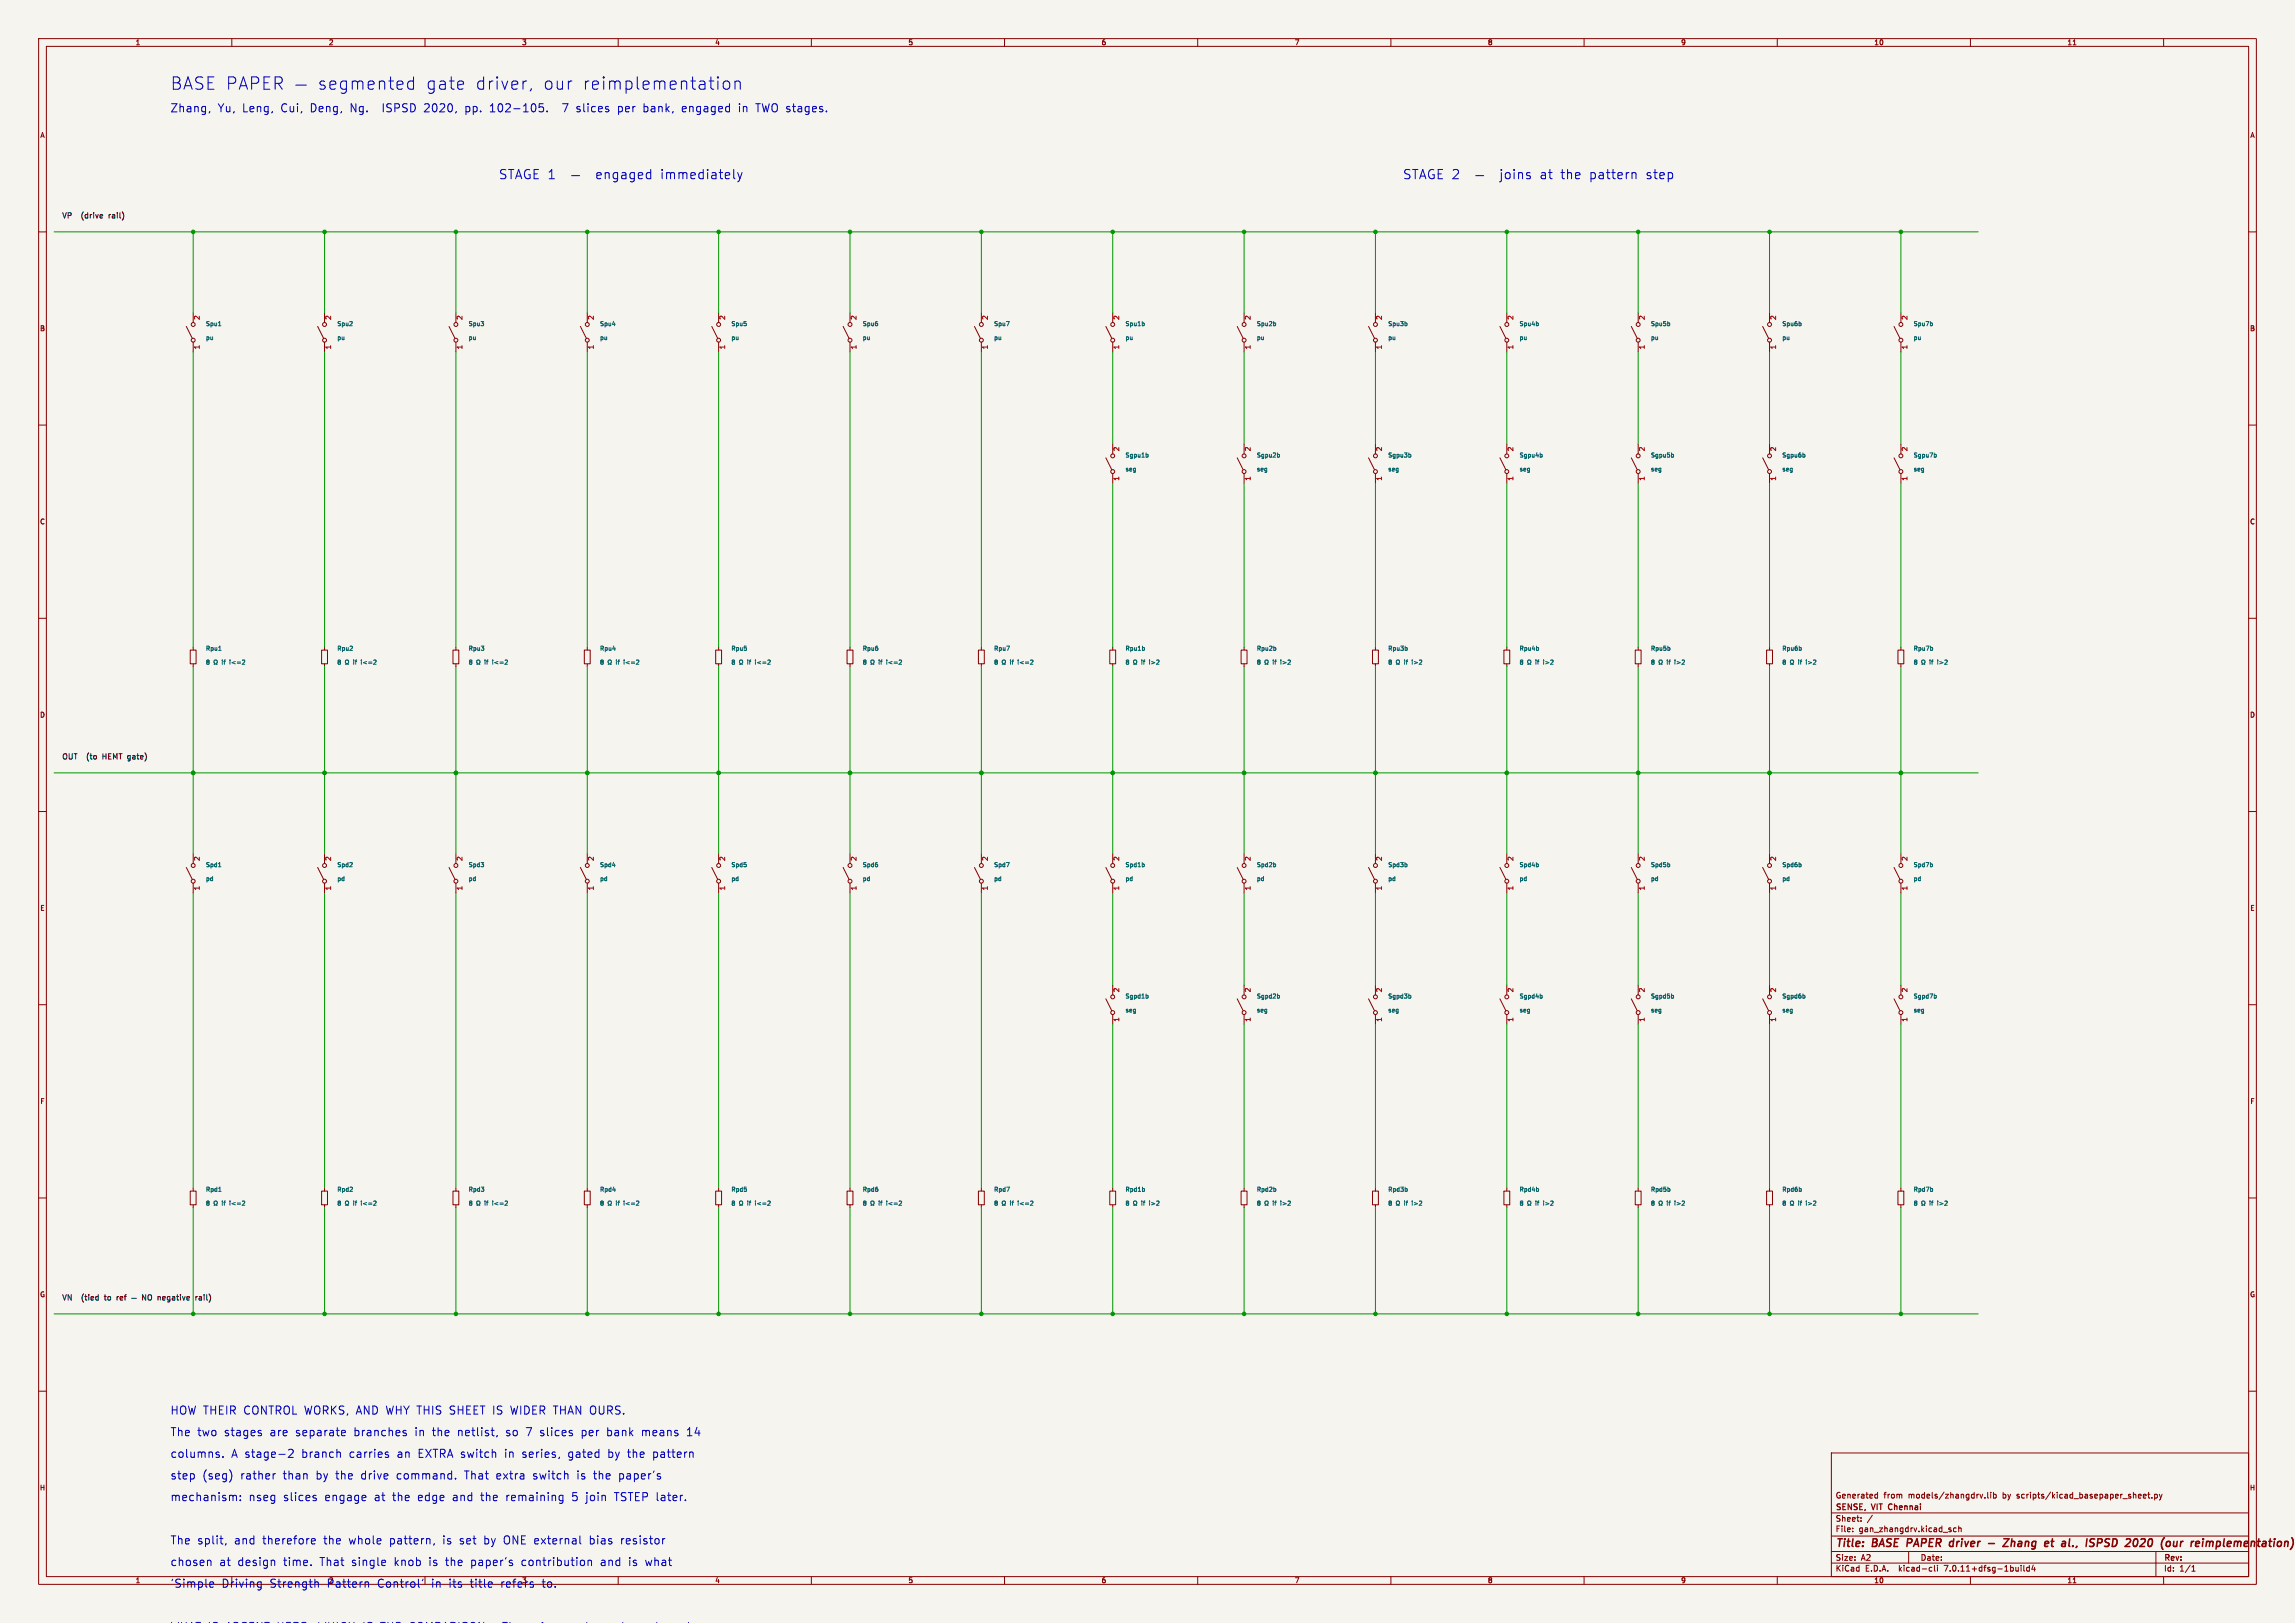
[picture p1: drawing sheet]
<svg xmlns="http://www.w3.org/2000/svg" width="594mm" height="420mm" viewBox="0 0 594 420" stroke-linecap="round" stroke-linejoin="round" font-family="sans-serif">
<defs><g id="words">
<g font-size="4.5" fill="#0000c2">
<text x="109.4" y="23.4">gate</text>
<text x="122" y="23.4">driver,</text>
<text x="139.4" y="23.4">our</text>
<text x="149.4" y="23.4">reimplementation</text>
</g>
<g font-size="3.3" fill="#0000c2">
<text x="129" y="46.6">STAGE 1</text>
<text x="170.6" y="46.6">immediately</text>
<text x="363" y="46.6">STAGE 2</text>
<text x="398.2" y="46.6">at</text>
<text x="403.5" y="46.6">the</text>
<text x="410.9" y="46.6">pattern</text>
<text x="425.5" y="46.6">step</text>
</g>
<g font-size="2.9" fill="#0000c2">
<text x="44" y="29.3">Zhang,</text>
<text x="56.2" y="29.3">Yu, Leng,</text>
<text x="72.5" y="29.3">Cui,</text>
<text x="80.1" y="29.3">Deng,</text>
<text x="90.5" y="29.3">Ng.</text>
<text x="98.9" y="29.3">ISPSD</text>
<text x="109.7" y="29.3">2020,</text>
<text x="120.3" y="29.3">pp.</text>
<text x="126.8" y="29.3">102-105.</text>
<text x="145.6" y="29.3">7 slices</text>
<text x="160" y="29.3">per</text>
<text x="166.7" y="29.3">bank,</text>
<text x="176.7" y="29.3">engaged</text>
<text x="191.4" y="29.3">in</text>
<text x="196" y="29.3">TWO stages.</text>
<text x="44" y="371.9">The two</text>
<text x="44" y="366.3">HOW THEIR CONTROL WORKS, AND WHY THIS SHEET IS WIDER THAN OURS.</text>
<text x="57.9" y="371.9">stages</text>
<text x="69.7" y="371.9">are</text>
<text x="76.3" y="371.9">separate</text>
<text x="91.5" y="371.9">branches</text>
<text x="107.3" y="371.9">in</text>
<text x="111.9" y="371.9">the</text>
<text x="118.4" y="371.9">netlist,</text>
<text x="130.9" y="371.9">so</text>
<text x="136.2" y="371.9">7 slices</text>
<text x="150.5" y="371.9">per</text>
<text x="157.2" y="371.9">bank</text>
<text x="166.2" y="371.9">means</text>
<text x="178" y="371.9">14</text>
<text x="44" y="377.5">columns.</text>
<text x="59.7" y="377.5">A stage-2</text>
<text x="77.9" y="377.5">branch</text>
<text x="90.2" y="377.5">carries</text>
<text x="102.7" y="377.5">an</text>
<text x="108.1" y="377.5">EXTRA switch</text>
<text x="130.6" y="377.5">in</text>
<text x="135.1" y="377.5">series,</text>
<text x="147.1" y="377.5">gated</text>
<text x="157.4" y="377.5">by</text>
<text x="162.5" y="377.5">the</text>
<text x="169.1" y="377.5">pattern</text>
<text x="44" y="383.1">step</text>
<text x="52.2" y="383.1">(seg)</text>
<text x="62.1" y="383.1">rather</text>
<text x="73.1" y="383.1">than</text>
<text x="81.6" y="383.1">by</text>
<text x="86.8" y="383.1">the</text>
<text x="93.3" y="383.1">drive</text>
<text x="102.6" y="383.1">command.</text>
<text x="120.2" y="383.1">That</text>
<text x="128.4" y="383.1">extra</text>
<text x="138" y="383.1">switch</text>
<text x="149.4" y="383.1">is</text>
<text x="153.7" y="383.1">the</text>
<text x="160.3" y="383.1">paper's</text>
<text x="44" y="388.7">mechanism:</text>
<text x="64.2" y="388.7">nseg</text>
<text x="73.2" y="388.7">slices</text>
<text x="83.9" y="388.7">engage</text>
<text x="96.7" y="388.7">at</text>
<text x="101.5" y="388.7">the</text>
<text x="108" y="388.7">edge</text>
<text x="117.1" y="388.7">and</text>
<text x="124.4" y="388.7">the</text>
<text x="130.9" y="388.7">remaining</text>
<text x="148.1" y="388.7">5 join</text>
<text x="159.1" y="388.7">TSTEP later.</text>
<text x="44" y="399.9">The split,</text>
<text x="60.5" y="399.9">and</text>
<text x="67.8" y="399.9">therefore</text>
<text x="83.6" y="399.9">the</text>
<text x="90.2" y="399.9">whole</text>
<text x="100.7" y="399.9">pattern,</text>
<text x="114.6" y="399.9">is</text>
<text x="118.9" y="399.9">set</text>
<text x="125.2" y="399.9">by</text>
<text x="130.4" y="399.9">ONE external</text>
<text x="152.6" y="399.9">bias</text>
<text x="160.8" y="399.9">resistor</text>
<text x="44" y="405.5">chosen</text>
<text x="56.6" y="405.5">at</text>
<text x="61.4" y="405.5">design</text>
<text x="73.2" y="405.5">time.</text>
<text x="82.6" y="405.5">That</text>
<text x="90.9" y="405.5">single</text>
<text x="101.9" y="405.5">knob</text>
<text x="111" y="405.5">is</text>
<text x="115.3" y="405.5">the</text>
<text x="121.8" y="405.5">paper's</text>
<text x="135" y="405.5">contribution</text>
<text x="155.5" y="405.5">and</text>
<text x="162.8" y="405.5">is</text>
<text x="167.2" y="405.5">what</text>
<text x="44" y="411.1">'Simple</text>
<text x="57.2" y="411.1">Driving</text>
<text x="69.7" y="411.1">Strength</text>
<text x="84.5" y="411.1">Pattern</text>
<text x="97.5" y="411.1">Control'</text>
<text x="111.6" y="411.1">in</text>
<text x="116.1" y="411.1">its</text>
<text x="121.7" y="411.1">title</text>
<text x="129.6" y="411.1">refers</text>
<text x="140.3" y="411.1">to.</text>
</g>
<g font-size="2.8" fill="#840000">
<text x="475" y="400.9">Title:</text>
<text x="484.7" y="400.9">BASE PAPER</text>
<text x="506.3" y="400.9">driver</text>
<text x="521.9" y="400.9">Zhang</text>
<text x="533.3" y="400.9">et</text>
<text x="538.5" y="400.9">al.,</text>
<text x="545.6" y="400.9">ISPSD</text>
<text x="556.7" y="400.9">2020</text>
<text x="566.6" y="400.9">(our</text>
<text x="575.1" y="400.9">reimplementatio</text>
</g>
<g font-size="2.1" fill="#840000">
<text x="475" y="388">Generated</text>
<text x="487.5" y="388">from</text>
<text x="494" y="388">models/zhangdrv.lib</text>
<text x="518.5" y="388">by</text>
<text x="522.3" y="388">scripts/kicad_basepaper_sheet.py</text>
<text x="475" y="394">Sheet:</text>
<text x="475" y="391.2">SENSE,</text>
<text x="484.6" y="391.2">VIT</text>
<text x="489.5" y="391.2">Chennai</text>
<text x="475" y="396.7">File:</text>
<text x="481.1" y="396.7">gan_zhangdrv.kicad_sch</text>
<text x="475" y="406.9">KiCad</text>
<text x="475" y="404.1">Size:</text>
<text x="481.7" y="404.1">A2</text>
<text x="482.7" y="406.9">E.D.A.</text>
<text x="491.6" y="406.9">kicad-cli</text>
<text x="497" y="404.1">Date:</text>
<text x="503.5" y="406.9">7.0.11+dfsg-1build4</text>
<text x="560" y="404.3">Rev:</text>
<text x="560" y="406.9">Id:</text>
<text x="564.1" y="406.9">1/1</text>
</g>
<g font-size="1.9" fill="#0f0f0f">
<text x="16" y="56.6">VP</text>
<text x="21.1" y="56.6">(drive</text>
<text x="28.3" y="56.6">rail)</text>
<text x="16" y="196.6">OUT</text>
<text x="22.5" y="196.6">(to</text>
<text x="26.7" y="196.6">HEMT gate)</text>
<text x="16" y="336.6">VN</text>
<text x="21.2" y="336.6">(tied</text>
<text x="27.3" y="336.6">to</text>
<text x="30.6" y="336.6">ref</text>
<text x="51.7" y="336.6">rail)</text>
</g>
<g font-size="1.8" fill="#840000">
<text x="35" y="11.9">1</text>
<text x="85" y="11.9">2</text>
<text x="135" y="11.9">3</text>
<text x="185" y="11.9">4</text>
<text x="235" y="11.9">5</text>
<text x="285" y="11.9">6</text>
<text x="335" y="11.9">7</text>
<text x="385" y="11.9">8</text>
<text x="435" y="11.9">9</text>
<text x="485" y="11.9">10</text>
<text x="535" y="11.9">11</text>
<text x="10.3" y="35.9">A</text>
<text x="582.3" y="35.9">A</text>
<text x="10.3" y="85.9">B</text>
<text x="582.3" y="85.9">B</text>
<text x="10.3" y="135.9">C</text>
<text x="582.3" y="135.9">C</text>
<text x="10.3" y="185.9">D</text>
<text x="582.3" y="185.9">D</text>
<text x="10.3" y="235.9">E</text>
<text x="582.3" y="235.9">E</text>
<text x="10.3" y="285.9">F</text>
<text x="582.3" y="285.9">F</text>
<text x="10.3" y="335.9">G</text>
<text x="582.3" y="335.9">G</text>
<text x="10.2" y="385.9">H</text>
<text x="582.2" y="385.9">H</text>
<text x="35" y="409.9">1</text>
<text x="185" y="409.9">4</text>
<text x="235" y="409.9">5</text>
<text x="285" y="409.9">6</text>
<text x="335" y="409.9">7</text>
<text x="385" y="409.9">8</text>
<text x="435" y="409.9">9</text>
<text x="485" y="409.9">10</text>
<text x="535" y="409.9">11</text>
</g>
<g font-size="1.8" fill="#a90000">
<text x="52" y="82.9" transform="rotate(-90 52 82.9)">2</text>
<text x="86" y="82.9" transform="rotate(-90 86 82.9)">2</text>
<text x="120" y="82.9" transform="rotate(-90 120 82.9)">2</text>
<text x="154" y="82.9" transform="rotate(-90 154 82.9)">2</text>
<text x="188" y="82.9" transform="rotate(-90 188 82.9)">2</text>
<text x="222" y="82.9" transform="rotate(-90 222 82.9)">2</text>
<text x="256" y="82.9" transform="rotate(-90 256 82.9)">2</text>
<text x="290" y="82.9" transform="rotate(-90 290 82.9)">2</text>
<text x="324" y="82.9" transform="rotate(-90 324 82.9)">2</text>
<text x="358" y="82.9" transform="rotate(-90 358 82.9)">2</text>
<text x="392" y="82.9" transform="rotate(-90 392 82.9)">2</text>
<text x="426" y="82.9" transform="rotate(-90 426 82.9)">2</text>
<text x="460" y="82.9" transform="rotate(-90 460 82.9)">2</text>
<text x="494" y="82.9" transform="rotate(-90 494 82.9)">2</text>
<text x="52" y="90.5" transform="rotate(-90 52 90.5)">1</text>
<text x="86" y="90.5" transform="rotate(-90 86 90.5)">1</text>
<text x="120" y="90.5" transform="rotate(-90 120 90.5)">1</text>
<text x="154" y="90.5" transform="rotate(-90 154 90.5)">1</text>
<text x="188" y="90.5" transform="rotate(-90 188 90.5)">1</text>
<text x="222" y="90.5" transform="rotate(-90 222 90.5)">1</text>
<text x="256" y="90.5" transform="rotate(-90 256 90.5)">1</text>
<text x="290" y="90.5" transform="rotate(-90 290 90.5)">1</text>
<text x="324" y="90.5" transform="rotate(-90 324 90.5)">1</text>
<text x="358" y="90.5" transform="rotate(-90 358 90.5)">1</text>
<text x="392" y="90.5" transform="rotate(-90 392 90.5)">1</text>
<text x="426" y="90.5" transform="rotate(-90 426 90.5)">1</text>
<text x="460" y="90.5" transform="rotate(-90 460 90.5)">1</text>
<text x="494" y="90.5" transform="rotate(-90 494 90.5)">1</text>
<text x="290" y="116.9" transform="rotate(-90 290 116.9)">2</text>
<text x="324" y="116.9" transform="rotate(-90 324 116.9)">2</text>
<text x="358" y="116.9" transform="rotate(-90 358 116.9)">2</text>
<text x="392" y="116.9" transform="rotate(-90 392 116.9)">2</text>
<text x="426" y="116.9" transform="rotate(-90 426 116.9)">2</text>
<text x="460" y="116.9" transform="rotate(-90 460 116.9)">2</text>
<text x="494" y="116.9" transform="rotate(-90 494 116.9)">2</text>
<text x="290" y="124.5" transform="rotate(-90 290 124.5)">1</text>
<text x="324" y="124.5" transform="rotate(-90 324 124.5)">1</text>
<text x="358" y="124.5" transform="rotate(-90 358 124.5)">1</text>
<text x="392" y="124.5" transform="rotate(-90 392 124.5)">1</text>
<text x="426" y="124.5" transform="rotate(-90 426 124.5)">1</text>
<text x="460" y="124.5" transform="rotate(-90 460 124.5)">1</text>
<text x="494" y="124.5" transform="rotate(-90 494 124.5)">1</text>
<text x="52" y="222.9" transform="rotate(-90 52 222.9)">2</text>
<text x="86" y="222.9" transform="rotate(-90 86 222.9)">2</text>
<text x="120" y="222.9" transform="rotate(-90 120 222.9)">2</text>
<text x="154" y="222.9" transform="rotate(-90 154 222.9)">2</text>
<text x="188" y="222.9" transform="rotate(-90 188 222.9)">2</text>
<text x="222" y="222.9" transform="rotate(-90 222 222.9)">2</text>
<text x="256" y="222.9" transform="rotate(-90 256 222.9)">2</text>
<text x="290" y="222.9" transform="rotate(-90 290 222.9)">2</text>
<text x="324" y="222.9" transform="rotate(-90 324 222.9)">2</text>
<text x="358" y="222.9" transform="rotate(-90 358 222.9)">2</text>
<text x="392" y="222.9" transform="rotate(-90 392 222.9)">2</text>
<text x="426" y="222.9" transform="rotate(-90 426 222.9)">2</text>
<text x="460" y="222.9" transform="rotate(-90 460 222.9)">2</text>
<text x="494" y="222.9" transform="rotate(-90 494 222.9)">2</text>
<text x="52" y="230.5" transform="rotate(-90 52 230.5)">1</text>
<text x="86" y="230.5" transform="rotate(-90 86 230.5)">1</text>
<text x="120" y="230.5" transform="rotate(-90 120 230.5)">1</text>
<text x="154" y="230.5" transform="rotate(-90 154 230.5)">1</text>
<text x="188" y="230.5" transform="rotate(-90 188 230.5)">1</text>
<text x="222" y="230.5" transform="rotate(-90 222 230.5)">1</text>
<text x="256" y="230.5" transform="rotate(-90 256 230.5)">1</text>
<text x="290" y="230.5" transform="rotate(-90 290 230.5)">1</text>
<text x="324" y="230.5" transform="rotate(-90 324 230.5)">1</text>
<text x="358" y="230.5" transform="rotate(-90 358 230.5)">1</text>
<text x="392" y="230.5" transform="rotate(-90 392 230.5)">1</text>
<text x="426" y="230.5" transform="rotate(-90 426 230.5)">1</text>
<text x="460" y="230.5" transform="rotate(-90 460 230.5)">1</text>
<text x="494" y="230.5" transform="rotate(-90 494 230.5)">1</text>
<text x="290" y="256.9" transform="rotate(-90 290 256.9)">2</text>
<text x="324" y="256.9" transform="rotate(-90 324 256.9)">2</text>
<text x="358" y="256.9" transform="rotate(-90 358 256.9)">2</text>
<text x="392" y="256.9" transform="rotate(-90 392 256.9)">2</text>
<text x="426" y="256.9" transform="rotate(-90 426 256.9)">2</text>
<text x="460" y="256.9" transform="rotate(-90 460 256.9)">2</text>
<text x="494" y="256.9" transform="rotate(-90 494 256.9)">2</text>
<text x="290" y="264.5" transform="rotate(-90 290 264.5)">1</text>
<text x="324" y="264.5" transform="rotate(-90 324 264.5)">1</text>
<text x="358" y="264.5" transform="rotate(-90 358 264.5)">1</text>
<text x="392" y="264.5" transform="rotate(-90 392 264.5)">1</text>
<text x="426" y="264.5" transform="rotate(-90 426 264.5)">1</text>
<text x="460" y="264.5" transform="rotate(-90 460 264.5)">1</text>
<text x="494" y="264.5" transform="rotate(-90 494 264.5)">1</text>
</g>
<g font-size="1.8" fill="#0000c2">
<text x="85" y="409.9">2</text>
<text x="135" y="409.9">3</text>
</g>
<g font-size="1.5" fill="#006464">
<text x="53.2" y="84.6">Spu1</text>
<text x="53.2" y="88.2">pu</text>
<text x="87.2" y="84.6">Spu2</text>
<text x="87.2" y="88.2">pu</text>
<text x="121.2" y="84.6">Spu3</text>
<text x="121.2" y="88.2">pu</text>
<text x="155.2" y="84.6">Spu4</text>
<text x="155.2" y="88.2">pu</text>
<text x="189.2" y="84.6">Spu5</text>
<text x="189.2" y="88.2">pu</text>
<text x="223.2" y="84.6">Spu6</text>
<text x="223.2" y="88.2">pu</text>
<text x="257.2" y="84.6">Spu7</text>
<text x="257.2" y="88.2">pu</text>
<text x="291.2" y="84.6">Spu1b</text>
<text x="291.2" y="88.2">pu</text>
<text x="325.2" y="84.6">Spu2b</text>
<text x="325.2" y="88.2">pu</text>
<text x="359.2" y="84.6">Spu3b</text>
<text x="359.2" y="88.2">pu</text>
<text x="393.2" y="84.6">Spu4b</text>
<text x="393.2" y="88.2">pu</text>
<text x="427.2" y="84.6">Spu5b</text>
<text x="427.2" y="88.2">pu</text>
<text x="461.2" y="84.6">Spu6b</text>
<text x="461.2" y="88.2">pu</text>
<text x="495.2" y="84.6">Spu7b</text>
<text x="495.2" y="88.2">pu</text>
<text x="291.2" y="118.6">Sgpu1b</text>
<text x="325.2" y="118.6">Sgpu2b</text>
<text x="359.2" y="118.6">Sgpu3b</text>
<text x="393.2" y="118.6">Sgpu4b</text>
<text x="427.2" y="118.6">Sgpu5b</text>
<text x="461.2" y="118.6">Sgpu6b</text>
<text x="495.2" y="118.6">Sgpu7b</text>
<text x="291.2" y="122.2">seg</text>
<text x="325.2" y="122.2">seg</text>
<text x="359.2" y="122.2">seg</text>
<text x="393.2" y="122.2">seg</text>
<text x="427.2" y="122.2">seg</text>
<text x="461.2" y="122.2">seg</text>
<text x="495.2" y="122.2">seg</text>
<text x="53.2" y="168.6">Rpu1</text>
<text x="53.2" y="172.2">8</text>
<text x="57.6" y="172.2">if</text>
<text x="59.9" y="172.2">i&lt;=2</text>
<text x="87.2" y="168.6">Rpu2</text>
<text x="87.2" y="172.2">8</text>
<text x="91.6" y="172.2">if</text>
<text x="93.9" y="172.2">i&lt;=2</text>
<text x="121.2" y="168.6">Rpu3</text>
<text x="121.2" y="172.2">8</text>
<text x="125.6" y="172.2">if</text>
<text x="127.9" y="172.2">i&lt;=2</text>
<text x="155.2" y="168.6">Rpu4</text>
<text x="155.2" y="172.2">8</text>
<text x="159.6" y="172.2">if</text>
<text x="161.9" y="172.2">i&lt;=2</text>
<text x="189.2" y="168.6">Rpu5</text>
<text x="189.2" y="172.2">8</text>
<text x="193.6" y="172.2">if</text>
<text x="195.9" y="172.2">i&lt;=2</text>
<text x="223.2" y="168.6">Rpu6</text>
<text x="223.2" y="172.2">8</text>
<text x="227.6" y="172.2">if</text>
<text x="229.9" y="172.2">i&lt;=2</text>
<text x="257.2" y="168.6">Rpu7</text>
<text x="257.2" y="172.2">8</text>
<text x="261.6" y="172.2">if</text>
<text x="263.9" y="172.2">i&lt;=2</text>
<text x="291.2" y="168.6">Rpu1b</text>
<text x="291.2" y="172.2">8</text>
<text x="295.6" y="172.2">if</text>
<text x="297.9" y="172.2">i&gt;2</text>
<text x="325.2" y="168.6">Rpu2b</text>
<text x="325.2" y="172.2">8</text>
<text x="329.6" y="172.2">if</text>
<text x="331.9" y="172.2">i&gt;2</text>
<text x="359.2" y="168.6">Rpu3b</text>
<text x="359.2" y="172.2">8</text>
<text x="363.6" y="172.2">if</text>
<text x="365.9" y="172.2">i&gt;2</text>
<text x="393.2" y="168.6">Rpu4b</text>
<text x="393.2" y="172.2">8</text>
<text x="397.6" y="172.2">if</text>
<text x="399.9" y="172.2">i&gt;2</text>
<text x="427.2" y="168.6">Rpu5b</text>
<text x="427.2" y="172.2">8</text>
<text x="431.6" y="172.2">if</text>
<text x="433.9" y="172.2">i&gt;2</text>
<text x="461.2" y="168.6">Rpu6b</text>
<text x="461.2" y="172.2">8</text>
<text x="465.6" y="172.2">if</text>
<text x="467.9" y="172.2">i&gt;2</text>
<text x="495.2" y="168.6">Rpu7b</text>
<text x="495.2" y="172.2">8</text>
<text x="499.6" y="172.2">if</text>
<text x="501.9" y="172.2">i&gt;2</text>
<text x="53.2" y="224.6">Spd1</text>
<text x="87.2" y="224.6">Spd2</text>
<text x="121.2" y="224.6">Spd3</text>
<text x="155.2" y="224.6">Spd4</text>
<text x="189.2" y="224.6">Spd5</text>
<text x="223.2" y="224.6">Spd6</text>
<text x="257.2" y="224.6">Spd7</text>
<text x="291.2" y="224.6">Spd1b</text>
<text x="325.2" y="224.6">Spd2b</text>
<text x="359.2" y="224.6">Spd3b</text>
<text x="393.2" y="224.6">Spd4b</text>
<text x="427.2" y="224.6">Spd5b</text>
<text x="461.2" y="224.6">Spd6b</text>
<text x="495.2" y="224.6">Spd7b</text>
<text x="53.2" y="228.2">pd</text>
<text x="87.2" y="228.2">pd</text>
<text x="121.2" y="228.2">pd</text>
<text x="155.2" y="228.2">pd</text>
<text x="189.2" y="228.2">pd</text>
<text x="223.2" y="228.2">pd</text>
<text x="257.2" y="228.2">pd</text>
<text x="291.2" y="228.2">pd</text>
<text x="325.2" y="228.2">pd</text>
<text x="359.2" y="228.2">pd</text>
<text x="393.2" y="228.2">pd</text>
<text x="427.2" y="228.2">pd</text>
<text x="461.2" y="228.2">pd</text>
<text x="495.2" y="228.2">pd</text>
<text x="291.2" y="258.6">Sgpd1b</text>
<text x="291.2" y="262.2">seg</text>
<text x="325.2" y="258.6">Sgpd2b</text>
<text x="325.2" y="262.2">seg</text>
<text x="359.2" y="258.6">Sgpd3b</text>
<text x="359.2" y="262.2">seg</text>
<text x="393.2" y="258.6">Sgpd4b</text>
<text x="393.2" y="262.2">seg</text>
<text x="427.2" y="258.6">Sgpd5b</text>
<text x="427.2" y="262.2">seg</text>
<text x="461.2" y="258.6">Sgpd6b</text>
<text x="461.2" y="262.2">seg</text>
<text x="495.2" y="258.6">Sgpd7b</text>
<text x="495.2" y="262.2">seg</text>
<text x="53.2" y="308.6">Rpd1</text>
<text x="87.2" y="308.6">Rpd2</text>
<text x="121.2" y="308.6">Rpd3</text>
<text x="155.2" y="308.6">Rpd4</text>
<text x="189.2" y="308.6">Rpd5</text>
<text x="223.2" y="308.6">Rpd6</text>
<text x="257.2" y="308.6">Rpd7</text>
<text x="291.2" y="308.6">Rpd1b</text>
<text x="325.2" y="308.6">Rpd2b</text>
<text x="359.2" y="308.6">Rpd3b</text>
<text x="393.2" y="308.6">Rpd4b</text>
<text x="427.2" y="308.6">Rpd5b</text>
<text x="461.2" y="308.6">Rpd6b</text>
<text x="495.2" y="308.6">Rpd7b</text>
<text x="53.2" y="312.2">8</text>
<text x="57.6" y="312.2">if</text>
<text x="59.9" y="312.2">i&lt;=2</text>
<text x="87.2" y="312.2">8</text>
<text x="91.6" y="312.2">if</text>
<text x="93.9" y="312.2">i&lt;=2</text>
<text x="121.2" y="312.2">8</text>
<text x="125.6" y="312.2">if</text>
<text x="127.9" y="312.2">i&lt;=2</text>
<text x="155.2" y="312.2">8</text>
<text x="159.6" y="312.2">if</text>
<text x="161.9" y="312.2">i&lt;=2</text>
<text x="189.2" y="312.2">8</text>
<text x="193.6" y="312.2">if</text>
<text x="195.9" y="312.2">i&lt;=2</text>
<text x="223.2" y="312.2">8</text>
<text x="227.6" y="312.2">if</text>
<text x="229.9" y="312.2">i&lt;=2</text>
<text x="257.2" y="312.2">8</text>
<text x="261.6" y="312.2">if</text>
<text x="263.9" y="312.2">i&lt;=2</text>
<text x="291.2" y="312.2">8</text>
<text x="295.6" y="312.2">if</text>
<text x="297.9" y="312.2">i&gt;2</text>
<text x="325.2" y="312.2">8</text>
<text x="329.6" y="312.2">if</text>
<text x="331.9" y="312.2">i&gt;2</text>
<text x="359.2" y="312.2">8</text>
<text x="363.6" y="312.2">if</text>
<text x="365.9" y="312.2">i&gt;2</text>
<text x="393.2" y="312.2">8</text>
<text x="397.6" y="312.2">if</text>
<text x="399.9" y="312.2">i&gt;2</text>
<text x="427.2" y="312.2">8</text>
<text x="431.6" y="312.2">if</text>
<text x="433.9" y="312.2">i&gt;2</text>
<text x="461.2" y="312.2">8</text>
<text x="465.6" y="312.2">if</text>
<text x="467.9" y="312.2">i&gt;2</text>
<text x="495.2" y="312.2">8</text>
<text x="499.6" y="312.2">if</text>
<text x="501.9" y="312.2">i&gt;2</text>
</g>
</g></defs>
<path d="M0 0h594v420h-594z" fill="#f5f4ef" stroke="#f5f4ef" stroke-width=".26"/>
<g fill="none" stroke="#840000" stroke-width=".26">
<path d="M10 10h574v400h-574zM12 12h570v396h-570zM60 10v2M110 10v2M160 10v2M210 10v2M260 10v2M310 10v2M360 10v2M410 10v2M460 10v2M510 10v2"/>
<path d="M536.6 11.6h.7M560 10v2M10 60h2M582 60h2M48.2 84.5l1.5 3M50 80.9v2.6M50 88.5v2.6M82.2 84.5l1.5 3M84 80.9v2.6M84 88.5v2.6M116.2 84.5l1.5 3M118 80.9v2.6"/>
<path d="M118 88.5v2.6M150.2 84.5l1.5 3M152 80.9v2.6M152 88.5v2.6M184.2 84.5l1.5 3M186 80.9v2.6M186 88.5v2.6M218.2 84.5l1.5 3M220 80.9v2.6M220 88.5v2.6M252.2 84.5l1.5 3M254 80.9v2.6"/>
<path d="M254 88.5v2.6M286.2 84.5l1.5 3M288 80.9v2.6M288 88.5v2.6M320.2 84.5l1.5 3M322 80.9v2.6M322 88.5v2.6M354.2 84.5l1.5 3M356 80.9v2.6M356 88.5v2.6M388.2 84.5l1.5 3M390 80.9v2.6"/>
<path d="M390 88.5v2.6M422.2 84.5l1.5 3M424 80.9v2.6M424 88.5v2.6M456.2 84.5l1.5 3M458 80.9v2.6M458 88.5v2.6M490.2 84.5l1.5 3M492 80.9v2.6M492 88.5v2.6M10 110h2M286.2 118.5l1.5 3"/>
<path d="M288 114.9v2.6M320.2 118.5l1.5 3M322 114.9v2.6M354.2 118.5l1.5 3M356 114.9v2.6M388.2 118.5l1.5 3M390 114.9v2.6M422.2 118.5l1.5 3M424 114.9v2.6M456.2 118.5l1.5 3M458 114.9v2.6M490.2 118.5l1.5 3"/>
<path d="M492 114.9v2.6M582 110h2M288 122.5v2.6M322 122.5v2.6M356 122.5v2.6M390 122.5v2.6M424 122.5v2.6M458 122.5v2.6M492 122.5v2.6M10 160h2M582 160h2M49.2 168.2h1.6v3.6h-1.6z"/>
<path d="M50 167.5v.7M50 171.8v.7M83.2 168.2h1.6v3.6h-1.6zM84 167.5v.7M84 171.8v.7M117.2 168.2h1.6v3.6h-1.6zM118 167.5v.7M118 171.8v.7M151.2 168.2h1.6v3.6h-1.6zM152 167.5v.7M152 171.8v.7M185.2 168.2h1.6v3.6h-1.6z"/>
<path d="M186 167.5v.7M186 171.8v.7M219.2 168.2h1.6v3.6h-1.6zM220 167.5v.7M220 171.8v.7M253.2 168.2h1.6v3.6h-1.6zM254 167.5v.7M254 171.8v.7M287.2 168.2h1.6v3.6h-1.6zM288 167.5v.7M288 171.8v.7M321.2 168.2h1.6v3.6h-1.6z"/>
<path d="M322 167.5v.7M322 171.8v.7M355.2 168.2h1.6v3.6h-1.6zM356 167.5v.7M356 171.8v.7M389.2 168.2h1.6v3.6h-1.6zM390 167.5v.7M390 171.8v.7M423.2 168.2h1.6v3.6h-1.6zM424 167.5v.7M424 171.8v.7M457.2 168.2h1.6v3.6h-1.6z"/>
<path d="M458 167.5v.7M458 171.8v.7M491.2 168.2h1.6v3.6h-1.6zM492 167.5v.7M492 171.8v.7M10 210h2M582 210h2M48.2 224.5l1.5 3M50 220.9v2.6M50 228.5v2.6M82.2 224.5l1.5 3M84 220.9v2.6"/>
<path d="M84 228.5v2.6M116.2 224.5l1.5 3M118 220.9v2.6M118 228.5v2.6M150.2 224.5l1.5 3M152 220.9v2.6M152 228.5v2.6M184.2 224.5l1.5 3M186 220.9v2.6M186 228.5v2.6M218.2 224.5l1.5 3M220 220.9v2.6"/>
<path d="M220 228.5v2.6M252.2 224.5l1.5 3M254 220.9v2.6M254 228.5v2.6M286.2 224.5l1.5 3M288 220.9v2.6M288 228.5v2.6M320.2 224.5l1.5 3M322 220.9v2.6M322 228.5v2.6M354.2 224.5l1.5 3M356 220.9v2.6"/>
<path d="M356 228.5v2.6M388.2 224.5l1.5 3M390 220.9v2.6M390 228.5v2.6M422.2 224.5l1.5 3M424 220.9v2.6M424 228.5v2.6M456.2 224.5l1.5 3M458 220.9v2.6M458 228.5v2.6M490.2 224.5l1.5 3M492 220.9v2.6"/>
<path d="M492 228.5v2.6M10 260h2M286.2 258.5l1.5 3M288 254.9v2.6M320.2 258.5l1.5 3M322 254.9v2.6M354.2 258.5l1.5 3M356 254.9v2.6M388.2 258.5l1.5 3M390 254.9v2.6M422.2 258.5l1.5 3M424 254.9v2.6"/>
<path d="M456.2 258.5l1.5 3M458 254.9v2.6M490.2 258.5l1.5 3M492 254.9v2.6M582 260h2M288 262.5v2.6M322 262.5v2.6M356 262.5v2.6M390 262.5v2.6M424 262.5v2.6M458 262.5v2.6M492 262.5v2.6"/>
<path d="M10 310h2M49.2 308.2h1.6v3.6h-1.6zM50 307.5v.7M50 311.8v.7M83.2 308.2h1.6v3.6h-1.6zM84 307.5v.7M84 311.8v.7M117.2 308.2h1.6v3.6h-1.6zM118 307.5v.7M118 311.8v.7M151.2 308.2h1.6v3.6h-1.6zM152 307.5v.7"/>
<path d="M152 311.8v.7M185.2 308.2h1.6v3.6h-1.6zM186 307.5v.7M186 311.8v.7M219.2 308.2h1.6v3.6h-1.6zM220 307.5v.7M220 311.8v.7M253.2 308.2h1.6v3.6h-1.6zM254 307.5v.7M254 311.8v.7M287.2 308.2h1.6v3.6h-1.6zM288 307.5v.7"/>
<path d="M288 311.8v.7M321.2 308.2h1.6v3.6h-1.6zM322 307.5v.7M322 311.8v.7M355.2 308.2h1.6v3.6h-1.6zM356 307.5v.7M356 311.8v.7M389.2 308.2h1.6v3.6h-1.6zM390 307.5v.7M390 311.8v.7M423.2 308.2h1.6v3.6h-1.6zM424 307.5v.7"/>
<path d="M424 311.8v.7M457.2 308.2h1.6v3.6h-1.6zM458 307.5v.7M458 311.8v.7M491.2 308.2h1.6v3.6h-1.6zM492 307.5v.7M492 311.8v.7M582 310h2M10 360h2M474 376h108v32h-108zM582 360h2M474 397.5h108"/>
<path d="M474 391.5h108M479.5 396.2v.2M479.5 395.4v.2M481.7 393.5v.2M481.7 392.7v.2M484.6 392.1l-1.3 1.9M485.4 387.6h.6M485.4 386.7h.6M486 386.2v1.5M504.6 395.9h.4v.3l-.5 .2M504.6 395.4h.4M506.3 395.4h-.4l-.3 .3 .1 .6h.6"/>
<path d="M507 395.5l.5-.1 .1 1M507 394.9v1.5M513.7 387.5v.2M514.5 386.2v1.3l.2 .2M515.2 386.2v.1M515.2 386.7v1M516 386.7h.4l.3 .3-.2 .6h-.5M516 386.2v1.5M554.7 387.2l.8-.2-.1-.3h-.4l-.3 .2 .1 .7h.6M555.9 386.7h.6M556.1 386.2v1.3l.4 .2M557 387.5v.2"/>
<path d="M557.7 386.7h.4l.3 .3-.2 .6h-.5M557.7 386.7v1.5M558.9 386.7l.3 1M559.2 387.7l-.3 .5M559.6 386.7l-.4 1M110 408v2M160 408v2M210 408v2M260 408v2M310 408v2M360 408v2M410 408v2"/>
<path d="M460 408v2M474 404.5h108M474 401.5h108M494 401.5v3M499.6 405.6h.4M500 406.5l-.4 .1M500.7 405.1v1.3l.2 .2M501.5 405.1v.1M501.5 405.6v1M510 408v2M523.1 405.1v.1M523.1 405.6v1"/>
<path d="M523.8 405.1v1.3l.2 .2M525.2 405.6h-.4l-.3 .3 .2 .6h.5M525.2 405.1v1.5M526.2 405l-.3 1.1h.9M526.6 405.6v1M536.6 409.6h.7M558 401.5v6.5M560 408v2M567.3 406.6h.9M567.3 405.5l.4-.4v1.5"/>
<circle cx="50" cy="88" r=".51"/>
<circle cx="50" cy="84" r=".51"/>
<circle cx="84" cy="88" r=".51"/>
<circle cx="84" cy="84" r=".51"/>
<circle cx="118" cy="88" r=".51"/>
<circle cx="118" cy="84" r=".51"/>
<circle cx="152" cy="84" r=".51"/>
<circle cx="152" cy="88" r=".51"/>
<circle cx="186" cy="88" r=".51"/>
<circle cx="186" cy="84" r=".51"/>
<circle cx="220" cy="88" r=".51"/>
<circle cx="220" cy="84" r=".51"/>
<circle cx="254" cy="88" r=".51"/>
<circle cx="254" cy="84" r=".51"/>
<circle cx="288" cy="88" r=".51"/>
<circle cx="288" cy="84" r=".51"/>
<circle cx="322" cy="88" r=".51"/>
<circle cx="322" cy="84" r=".51"/>
<circle cx="356" cy="88" r=".51"/>
<circle cx="356" cy="84" r=".51"/>
<circle cx="390" cy="84" r=".51"/>
<circle cx="390" cy="88" r=".51"/>
<circle cx="424" cy="84" r=".51"/>
<circle cx="424" cy="88" r=".51"/>
<circle cx="458" cy="84" r=".51"/>
<circle cx="458" cy="88" r=".51"/>
<circle cx="492" cy="84" r=".51"/>
<circle cx="492" cy="88" r=".51"/>
<circle cx="288" cy="118" r=".51"/>
<circle cx="322" cy="118" r=".51"/>
<circle cx="356" cy="118" r=".51"/>
<circle cx="390" cy="118" r=".51"/>
<circle cx="424" cy="118" r=".51"/>
<circle cx="458" cy="118" r=".51"/>
<circle cx="492" cy="118" r=".51"/>
<circle cx="288" cy="122" r=".51"/>
<circle cx="322" cy="122" r=".51"/>
<circle cx="356" cy="122" r=".51"/>
<circle cx="390" cy="122" r=".51"/>
<circle cx="424" cy="122" r=".51"/>
<circle cx="458" cy="122" r=".51"/>
<circle cx="492" cy="122" r=".51"/>
<circle cx="50" cy="224" r=".51"/>
<circle cx="50" cy="228" r=".51"/>
<circle cx="84" cy="224" r=".51"/>
<circle cx="84" cy="228" r=".51"/>
<circle cx="118" cy="228" r=".51"/>
<circle cx="118" cy="224" r=".51"/>
<circle cx="152" cy="228" r=".51"/>
<circle cx="152" cy="224" r=".51"/>
<circle cx="186" cy="224" r=".51"/>
<circle cx="186" cy="228" r=".51"/>
<circle cx="220" cy="228" r=".51"/>
<circle cx="220" cy="224" r=".51"/>
<circle cx="254" cy="228" r=".51"/>
<circle cx="254" cy="224" r=".51"/>
<circle cx="288" cy="224" r=".51"/>
<circle cx="288" cy="228" r=".51"/>
<circle cx="322" cy="224" r=".51"/>
<circle cx="322" cy="228" r=".51"/>
<circle cx="356" cy="228" r=".51"/>
<circle cx="356" cy="224" r=".51"/>
<circle cx="390" cy="228" r=".51"/>
<circle cx="390" cy="224" r=".51"/>
<circle cx="424" cy="224" r=".51"/>
<circle cx="424" cy="228" r=".51"/>
<circle cx="458" cy="224" r=".51"/>
<circle cx="458" cy="228" r=".51"/>
<circle cx="492" cy="228" r=".51"/>
<circle cx="492" cy="224" r=".51"/>
<circle cx="288" cy="258" r=".51"/>
<circle cx="322" cy="258" r=".51"/>
<circle cx="356" cy="258" r=".51"/>
<circle cx="390" cy="258" r=".51"/>
<circle cx="424" cy="258" r=".51"/>
<circle cx="458" cy="258" r=".51"/>
<circle cx="492" cy="258" r=".51"/>
<circle cx="288" cy="262" r=".51"/>
<circle cx="322" cy="262" r=".51"/>
<circle cx="356" cy="262" r=".51"/>
<circle cx="390" cy="262" r=".51"/>
<circle cx="424" cy="262" r=".51"/>
<circle cx="458" cy="262" r=".51"/>
<circle cx="492" cy="262" r=".51"/>
</g>
<g fill="none" stroke="#840000" stroke-width=".4">
<path d="M505 398.9l.6 .1M505.7 398.2l-.3 2M514.7 399.4h1.5M518.6 398.2h1.4l-1.6 2h1.3M520.7 398.2l-.2 2M521.2 398.9l-.6 .2M530.8 398.9h.8M543 398.2h.8l.3 .4-.2 .5-1 .1M554.9 398.2l.4 .4-.2 .5-1.3 1.1M560.2 397.9l-.1 .1M564.5 398.9l-.2 1.3M565 398.9l-.6 .3"/>
<path d="M573.8 398.9l-.2 2M574.4 398.9l-.6 .1M505.5 400.1l-.6 .1M531.3 400.2h.1M537.6 400.1l-.3 .4M544.7 400.1l.3 .1M573.6 400.1h.8"/>
</g>
<path d="M488.9 389.4l-.1 .4 .1 .7" fill="none" stroke="#840000" stroke-width=".3"/>
<g fill="none" stroke="#006464" stroke-width=".26">
<path d="M56.5 84.3h.7M296.1 83.6v.6M330.1 83.6v.6M364.1 83.6v.6M398.1 83.6v.6M432.1 83.6v.6M466.1 83.6v.6M500.1 83.6v.6M296.7 117.6l.5 .2-.1 .4-.4 .1M330.7 117.6l.5 .2-.1 .4-.4 .1M364.7 117.6l.5 .2-.1 .4-.4 .1M398.7 117.6l.5 .2-.1 .4-.4 .1"/>
<path d="M432.7 117.6l.4 .1v.5M433.1 118.2l-.4 .1M433.1 118.2h.1M466.7 117.6l.5 .2-.1 .4-.4 .1M500.7 117.6l.4 .1v.5M501.1 118.2l-.4 .1M501.1 118.2h.1M55.4 171.9h.3v-.2a.47 .47 0 0 1-.3-.7 .47 .47 0 0 1 .7-.1l.1 .5-.2 .5h.2M56.6 168.3h.6M62.7 171.9h.7M63.3 170.9v.4M89.4 171.9h.3v-.2a.47 .47 0 0 1-.3-.7 .47 .47 0 0 1 .7-.1l.1 .5-.2 .5h.2"/>
<path d="M96.7 171.9h.7M97.3 170.9v.4M123.4 171.9h.3v-.2a.47 .47 0 0 1-.3-.7 .47 .47 0 0 1 .7-.1l.1 .5-.2 .5h.2M130.7 171.9h.7M131.3 170.9v.4M157.4 171.9h.3v-.2a.47 .47 0 0 1-.3-.7 .47 .47 0 0 1 .7-.1l.1 .5-.2 .5h.2M164.7 171.9h.7M165.3 170.9v.4M191.4 171.9h.3v-.2a.47 .47 0 0 1-.3-.7 .47 .47 0 0 1 .7-.1l.1 .5-.2 .5h.2M198.7 171.9h.7M199.3 170.9v.4M225.4 171.9h.3v-.2a.47 .47 0 0 1-.3-.7 .47 .47 0 0 1 .7-.1l.1 .5-.2 .5h.2"/>
<path d="M232.7 171.9h.7M233.3 170.9v.4M259.4 171.9h.3v-.2a.47 .47 0 0 1-.3-.7 .47 .47 0 0 1 .7-.1l.1 .5-.2 .5h.2M266.7 171.9h.7M267.3 170.9v.4M293.4 171.9h.3v-.2a.47 .47 0 0 1-.3-.7 .47 .47 0 0 1 .7-.1l.1 .5-.2 .5h.2M296.2 167.7v.5M327.4 171.9h.3v-.2a.47 .47 0 0 1-.3-.7 .47 .47 0 0 1 .7-.1l.1 .5-.2 .5h.2M330.2 167.7v.5M361.4 171.9h.3v-.2a.47 .47 0 0 1-.3-.7 .47 .47 0 0 1 .7-.1l.1 .5-.2 .5h.2M364.2 167.7v.5M395.4 171.9h.3v-.2a.47 .47 0 0 1-.3-.7 .47 .47 0 0 1 .7-.1l.1 .5-.2 .5h.2"/>
<path d="M398.1 167.6v.6M429.4 171.9h.3v-.2a.47 .47 0 0 1-.3-.7 .47 .47 0 0 1 .7-.1l.1 .5-.2 .5h.2M432.1 167.6v.6M463.4 171.9h.3v-.2a.47 .47 0 0 1-.3-.7 .47 .47 0 0 1 .7-.1l.1 .5-.2 .5h.2M466.1 167.6v.6M497.4 171.9h.3v-.2a.47 .47 0 0 1-.3-.6 .47 .47 0 0 1 .7-.2l.1 .5-.2 .5h.2M500.2 167.7v.5M56.5 224.3h.7M296.1 223.6v.6M330.1 223.6v.6M364.1 223.6v.6M398.1 223.6v.6"/>
<path d="M432.1 223.6v.6M466.1 223.6v.6M500.1 223.6v.6M296.7 257.6l.5 .2-.1 .4-.4 .1M330.7 257.6l.5 .2-.1 .4-.4 .1M364.7 257.6l.5 .2-.1 .4-.4 .1M398.7 257.6l.5 .2-.1 .4-.4 .1M432.7 257.6l.5 .2-.1 .4-.4 .1M466.7 257.6l.5 .2-.1 .4-.4 .1M500.7 257.6l.5 .2-.1 .4-.4 .1M55.4 311.9h.3v-.2a.47 .47 0 0 1-.3-.6 .47 .47 0 0 1 .7-.2l.1 .5-.2 .5h.2M56.6 308.3h.6"/>
<path d="M62.7 311.9h.7M63.3 310.9v.4M89.4 311.9h.3v-.2a.47 .47 0 0 1-.3-.7 .47 .47 0 0 1 .7-.1l.1 .5-.2 .5h.2M96.7 311.9h.7M97.3 310.9v.4M123.4 311.9h.3v-.2a.47 .47 0 0 1-.3-.7 .47 .47 0 0 1 .7-.1l.1 .5-.2 .5h.2M130.7 311.9h.7M131.3 310.9v.4M157.4 311.9h.3v-.2a.47 .47 0 0 1-.3-.6 .47 .47 0 0 1 .7-.2l.1 .5-.2 .5h.2M164.7 311.9h.7M165.3 310.9v.4M191.4 311.9h.3v-.2a.47 .47 0 0 1-.3-.7 .47 .47 0 0 1 .7-.1l.1 .5-.2 .5h.2"/>
<path d="M198.7 311.9h.7M199.3 310.9v.4M225.4 311.9h.3v-.2a.47 .47 0 0 1-.3-.7 .47 .47 0 0 1 .7-.1l.1 .5-.2 .5h.2M232.7 311.9h.7M233.3 310.9v.4M259.4 311.9h.3v-.2a.47 .47 0 0 1-.3-.7 .47 .47 0 0 1 .7-.1l.1 .5-.2 .5h.2M266.7 311.9h.7M267.3 310.9v.4M293.4 311.9h.3v-.2a.47 .47 0 0 1-.3-.7 .47 .47 0 0 1 .7-.1l.1 .5-.2 .5h.2M296.2 307.7v.5M327.4 311.9h.3v-.2a.47 .47 0 0 1-.3-.7 .47 .47 0 0 1 .7-.1l.1 .5-.2 .5h.2M330.2 307.7v.5"/>
<path d="M361.4 311.9h.3v-.2a.47 .47 0 0 1-.3-.7 .47 .47 0 0 1 .7-.1l.1 .5-.2 .5h.2M364.2 307.7v.5M395.4 311.9h.3v-.2a.47 .47 0 0 1-.3-.7 .47 .47 0 0 1 .7-.1l.1 .5-.2 .5h.2M398.1 307.6v.6M429.4 311.9h.3v-.2a.47 .47 0 0 1-.3-.7 .47 .47 0 0 1 .7-.1l.1 .5-.2 .5h.2M432.1 307.6v.6M463.4 311.9h.3v-.2a.47 .47 0 0 1-.3-.7 .47 .47 0 0 1 .7-.1l.1 .5-.2 .5h.2M466.1 307.6v.6M497.4 311.9h.3v-.2a.47 .47 0 0 1-.3-.6 .47 .47 0 0 1 .7-.2l.1 .5-.2 .5h.2M500.2 307.7v.5"/>
</g>
<g fill="none" stroke="#0f0f0f" stroke-width=".26">
<path d="M34.1 336h1.2M37.7 335v1.4l-.8-1.4v1.4M38.5 335.1l.4-.1 .3 .2v.8l-.3 .4-.5-.2-.1-.7zM40.9 335.5v.9M40.9 335.6h.5l.1 .8M42.1 336l.7-.2-.1-.2-.4-.1-.2 .2 .1 .7h.5M44 335.6l-.4-.1-.3 .3 .1 .6h.6M44 335.5v1.1l-.3 .3-.3-.1M44.6 335.6h.6v.8M45.2 335.8l-.6 .3 .2 .3h.4M45.7 335.5h.5M45.9 335v1.2l.3 .2"/>
<path d="M46.7 335v.2M46.7 335.5v.9M47.2 335.5l.4 .9 .3-.9M48.4 336l.6-.2v-.2l-.4-.1-.2 .2v.7h.6M50.7 335.5v.9M51.1 335.5l-.4 .3"/>
</g>
<g fill="none" stroke="#0000c2" stroke-width=".26">
<path d="M44.9 19.9h1a.78 .78 0 0 1 .7 .8 .78 .78 0 0 1-.7 .7 .85 .85 0 0 1 .8 .8 .85 .85 0 0 1-.6 .9h-1.2zM55.4 19.9h-1.5v3.2h1.5M69.9 19.9h-1.6v3.2h1.6M101.1 19.9v2.7l.1 .3 .7 .2M107 19.9v3.2M185.8 19.9v.3M185.8 19.9l-.1 .1 .1 .2M185.8 19.9l.2 .1-.2 .2M44.9 21.4h1M47.6 23.1l1.1-3.2 1 3.2M47.9 22.2h1.5M52.5 20l-1.2-.1a.78 .78 0 0 0-.7 .8 .78 .78 0 0 0 .7 .7 1.17 1.17 0 0 1 1.2 .8 .82 .82 0 0 1-.6 .9l-1.2-.2"/>
<path d="M53.9 21.4h1M54.3 28.8l-.2 .4M59.2 21.6h1.2a.87 .87 0 0 0 .6-.9 .87 .87 0 0 0-.6-.8h-1.2v3.2M61.9 23.1l1.1-3.2 1.1 3.2M62.2 22.2h1.6M65.1 21.6h1.2a.87 .87 0 0 0 .7-.9 .87 .87 0 0 0-.7-.8h-1.2v3.2M68.3 21.4h1.1M71.2 21.6h1.2a.87 .87 0 0 0 .7-.9 .87 .87 0 0 0-.7-.8h-1.2v3.2M72 21.6l1.1 1.5M76.6 22h2.7M84 21.1l-.7-.1-.5 .4 .2 .5 1 .3 .2 .3-.2 .4-.3 .2-.9-.2M85.4 22l1.5-.3-.1-.6-.9-.1-.5 .4 .1 1.5 .4 .2 .9-.2"/>
<path d="M89.7 21.1l-1-.1-.6 .6v.9l.3 .4 .3 .2 1-.2M89.7 21v2.6a.87 .87 0 0 1-1.4 .4M91.2 21.3a.79 .79 0 0 1 1.4 .1M91.2 21v2.1M92.6 21.4l.4-.4 .8 .1 .1 2M92.6 21.4v1.7M95.3 22l1.5-.3-.1-.6-.9-.1-.5 .4 .2 1.5 .3 .2 .9-.2M98.2 21.3a.79 .79 0 0 1 1.4 .1v1.7M98.2 21v2.1M100.6 21h1.3M102.8 22l1.5-.3-.2-.6-.9-.1-.4 .4 .1 1.5 .3 .2 .9-.2M107 21.1l-.9-.1-.6 .6v.9l.3 .4 .3 .2 .9-.2"/>
<path d="M118.1 28.8l-.2 .4M118.9 21l.9 .1 .2 .6-1.5 .3M119.8 22.9l-.9 .2M136.3 21l-.8 .3M137.5 22.9l-.3 .7M140.6 26.8h-1l-.1 1 .3-.2 .7 .1 .2 .3-.1 .7-.3 .2-.8-.2M141.6 28.7v.2M148 21l-.7 .3M157.5 28.3v.5M185.8 21v2.1M187.5 21.1a.87 .87 0 0 1 1.4 .5v.9a.87 .87 0 0 1-.9 .6 .87 .87 0 0 1-.8-.6v-.9zM190.2 21.3a.79 .79 0 0 1 1.4 .1v1.7"/>
<path d="M190.2 21v2.1M148 45.5h2M154.5 45.5l1.1-.3-.1-.4-.7-.1-.3 .3 .1 1.1h.9M156.6 44.9l.4-.2 .6 .1 .1 1.5M156.6 44.7v1.6M159.8 44.7v1.9l-.4 .5-.6-.2M159.8 44.8l-.6-.1-.5 .4v.7l.2 .3h.9M161 44.8h.9l.1 1.5M162 45.2l-.8 .1a.47 .47 0 0 0-.3 .5 .47 .47 0 0 0 .3 .5l.8-.2M164.2 44.7v1.9l-.5 .5-.5-.2M164.2 44.8l-.7-.1-.5 .4v.7l.3 .3h.9M165.2 45.5l1.2-.3-.2-.4-.6-.1-.4 .3 .1 1.1h.9"/>
<path d="M168.4 44.8l-.7-.1-.4 .4v.7l.2 .3h.9M168.4 43.9v2.4M189.9 43.9v2l.3 .4M190.9 44.7l.6 1.6M191.5 46.3l-.2 .5-.4 .3M192.1 44.7l-.6 1.6M382 45.5h2M388.6 43.9v.2M388.6 44.7v2l-.5 .4M389.7 44.9l.4-.2 .7 .2 .1 .9-.3 .3-.5 .2-.4-.3zM391.9 43.9v.2M391.9 44.7v1.6"/>
<path d="M393 44.9l.4-.2 .6 .1 .1 1.5M393 44.7v1.6M396 44.8l-.6-.1-.3 .3 .1 .3 .8 .3v.5h-.9M422.4 44.9l.4-.2 .5 .1 .1 1.5M422.4 44.7v1.6M432.8 44.9v1.1M56.2 376.4l.5 .1 .1 .3-.3 .3h-.4M56.2 375.7l.5 .1M57.7 376.9v.2M67.4 370.8l.3 .3-.3 .4M67.4 370.1l.2 .1M74.7 375.2l.8-.2 .3 .2 .1 .4-1.3 1.5h1.3"/>
<path d="M87.5 375.7h.3l.3 .3v1.1M88.5 370.2l.6-.1 .3 .5-1 .2M88.5 371.4h.8M99.8 376.3l.5 .1 .3 .3-.1 .3-.6 .1M99.8 375.8h.7M104.4 370.7l.7 .2 .1 .3-.3 .3-.6-.1M104.4 370.2h.7M127.1 370.1h.8M127.5 371.4l.4 .1M128 375.7l.3 .3v1.1M128.7 371.4l-.2 .4M144.8 377l-.2 .4"/>
<path d="M147.9 370.8l.3 .3-.3 .4M147.9 370.1l.2 .1M178.8 375.7h.3l.3 .3v1.1M58.5 399.4l-.2 .4M59.7 380.7l.3 1-.3 1.4M60.4 387h.7l.1 1.3M62.2 388.1v.2M62.2 387v.2M71.3 381.3l-.4 .1-.2 .3M80.6 398.8l1-.2-.1-.4-.6-.1-.3 .3 .1 1h.8M81.3 386.9l.5 .1M81.3 387.6l.5 .1 .1 .3-.3 .3h-.4"/>
<path d="M94.4 386.9l.3 .5-1 .2M94.6 388.2l-.2 .1M112.4 399.4l-.2 .4M117.9 382.5v.2M145.7 387l-.6-.1-.4 .4v.6l.2 .3h.8M145.7 386.9v1.7l-.4 .4-.5-.1M146.9 381.4l.1 1.3M150.1 397.4v1.8l.3 .3M170.7 382l.3 .3-.3 .4M170.7 381.3l.2 .1M171.5 398.1v1.4M172.1 398.1l-.4 .1-.2 .3"/>
<path d="M177.4 388.1v.2M44.4 419.8v.2M46.2 419.8v.2M47 419.8v.2M48.2 419.8v.2M50.7 419.8h1.2M51.3 419.8v.2M54 403.7l.5 .1 .1 .2v1.1M54.2 419.8v.2M54.4 410.6h.8M54.4 409.4l.6-.1 .3 .5-1 .2M56.3 419.9l-.8-.1-.3 .2"/>
<path d="M63.8 419.9l-.8-.1-.3 .2M65.7 419.8h-1v.2M67 409.3l.6 .1M67.6 410.6l-.6 .1M67.6 409.3v1.7l-.2 .3-.5 .1M67.8 419.8v.2M68.5 419.8h1.2M69.1 419.8v.2M70.8 403.7l.3 .3v1.1M72 419.8v.2M73.2 419.8v.2M75.2 419.8h-1v.2"/>
<path d="M79.2 419.8h-1v.2M80.5 404.9v.2M81.5 409.5l.3-.2 .5 .1 .1 1.3M82.5 419.8v.2M84.3 419.8v.2M85.1 419.8v.2M86.3 419.8v.2M87.3 419.8v.2M90.4 419.8v.2M91.6 419.8v.2M94.2 419.8v.2M94.6 409.4h.7l.1 1.3"/>
<path d="M96.3 419.9l-.8-.1-.3 .2M98.5 419.8h1.2M99.1 419.8v.2M99.1 403.7l.6 .1 .1 .4-1 .2M99.7 405l-.6 .1M100.4 419.8v.2M101.6 419.8v.2M103.6 419.8h-1v.2M108.3 410.4l.3 .3M109.5 408.6l-.2 .4M118.8 419.8v.2M120.9 419.9l-.8-.1-.3 .2"/>
<path d="M125.2 419.8v.2M127.1 409.3l.3 .5-1 .2M127.3 410.6l-.2 .1M130.1 419.8h1.2M130.7 419.8v.2M132 419.8v.2M132.1 403.7l.5 .1M132.1 404.4l.5 .1 .1 .3-.3 .3h-.4M137.8 410l.3 .3-.3 .4M137.8 409.3l.2 .1M140.4 419.8v.2M150.9 403.7l.4 .4v.6l-.4 .4"/>
<path d="M151.9 419.8v.2M152.2 403.9l.3-.2 .5 .1 .1 1.3M152.2 403.7v1.4M161.2 419.8v.2M170 419.8v.2M178.2 419.8v.2M49.5 420l.1-.2 .1 .2M59.1 420l.1-.2 .1 .2M60.6 420v-.2h.7l.3 .2M66.6 420v-.2l.1 .2M76.1 420v-.2h.8l.3 .2M88.5 420l.4-.2 .6 .2"/>
<path d="M106.3 420l.4-.2 .6 .2M108.3 420l.3-.2 .7 .2M110.4 420v-.2l.1 .2M111.7 420l.1-.2v.2M112.8 420v-.2h.8l.3 .2M115.2 420l.1-.2 .1 .2M116.7 420v-.2h.8l.3 .2M121.9 420l.3-.2 .7 .2M124 420v-.2l.1 .2"/>
</g>
<g fill="none" stroke="#009600" stroke-width=".26">
<path d="M14 60h498M50 60v20.9M84 60v20.9M118 60v20.9M152 60v20.9M186 60v20.9M220 60v20.9M254 60v20.9M288 60v20.9M322 60v20.9M356 60v20.9M390 60v20.9"/>
<path d="M424 60v20.9M458 60v20.9M492 60v20.9M50 91.1v76.4M84 91.1v76.4M118 91.1v76.4M152 91.1v76.4M186 91.1v76.4M220 91.1v76.4M254 91.1v76.4M288 91.1v23.8M322 91.1v23.8"/>
<path d="M356 91.1v23.8M390 91.1v23.8M424 91.1v23.8M458 91.1v23.8M492 91.1v23.8M288 125.1v42.4M322 125.1v42.4M356 125.1v42.4M390 125.1v42.4M424 125.1v42.4M458 125.1v42.4M492 125.1v42.4"/>
<path d="M50 172.5v48.4M84 172.5v48.4M118 172.5v48.4M152 172.5v48.4M186 172.5v48.4M220 172.5v48.4M254 172.5v48.4M288 172.5v48.4M322 172.5v48.4M356 172.5v48.4M390 172.5v48.4M424 172.5v48.4"/>
<path d="M458 172.5v48.4M492 172.5v48.4M14 200h498M50 231.1v76.4M84 231.1v76.4M118 231.1v76.4M152 231.1v76.4M186 231.1v76.4M220 231.1v76.4M254 231.1v76.4M288 231.1v23.8M322 231.1v23.8"/>
<path d="M356 231.1v23.8M390 231.1v23.8M424 231.1v23.8M458 231.1v23.8M492 231.1v23.8M288 265.1v42.4M322 265.1v42.4M356 265.1v42.4M390 265.1v42.4M424 265.1v42.4M458 265.1v42.4M492 265.1v42.4"/>
<path d="M50 312.5v27.5M84 312.5v27.5M118 312.5v27.5M152 312.5v27.5M186 312.5v27.5M220 312.5v27.5M254 312.5v27.5M288 312.5v27.5M322 312.5v27.5M356 312.5v27.5M390 312.5v27.5M424 312.5v27.5"/>
<path d="M458 312.5v27.5M492 312.5v27.5M14 340h498"/>
</g>
<g fill="#009600" stroke="#009600" stroke-width=".26">
<circle cx="50" cy="60" r=".46"/>
<circle cx="50" cy="200" r=".46"/>
<circle cx="50" cy="340" r=".46"/>
<circle cx="84" cy="60" r=".46"/>
<circle cx="356" cy="60" r=".46"/>
<circle cx="356" cy="200" r=".46"/>
<circle cx="356" cy="340" r=".46"/>
<circle cx="288" cy="200" r=".46"/>
<circle cx="390" cy="60" r=".46"/>
<circle cx="390" cy="200" r=".46"/>
<circle cx="390" cy="340" r=".46"/>
<circle cx="424" cy="340" r=".46"/>
<circle cx="424" cy="60" r=".46"/>
<circle cx="424" cy="200" r=".46"/>
<circle cx="288" cy="60" r=".46"/>
<circle cx="458" cy="200" r=".46"/>
<circle cx="458" cy="340" r=".46"/>
<circle cx="458" cy="60" r=".46"/>
<circle cx="492" cy="60" r=".46"/>
<circle cx="492" cy="200" r=".46"/>
<circle cx="492" cy="340" r=".46"/>
<circle cx="322" cy="340" r=".46"/>
<circle cx="84" cy="200" r=".46"/>
<circle cx="118" cy="200" r=".46"/>
<circle cx="288" cy="340" r=".46"/>
<circle cx="220" cy="340" r=".46"/>
<circle cx="254" cy="340" r=".46"/>
<circle cx="322" cy="200" r=".46"/>
<circle cx="322" cy="60" r=".46"/>
<circle cx="254" cy="60" r=".46"/>
<circle cx="118" cy="60" r=".46"/>
<circle cx="152" cy="60" r=".46"/>
<circle cx="152" cy="200" r=".46"/>
<circle cx="186" cy="200" r=".46"/>
<circle cx="220" cy="200" r=".46"/>
<circle cx="186" cy="60" r=".46"/>
<circle cx="220" cy="60" r=".46"/>
<circle cx="254" cy="200" r=".46"/>
<circle cx="84" cy="340" r=".46"/>
<circle cx="118" cy="340" r=".46"/>
<circle cx="152" cy="340" r=".46"/>
<circle cx="186" cy="340" r=".46"/>
</g>
<use href="#words"/>
</svg>
